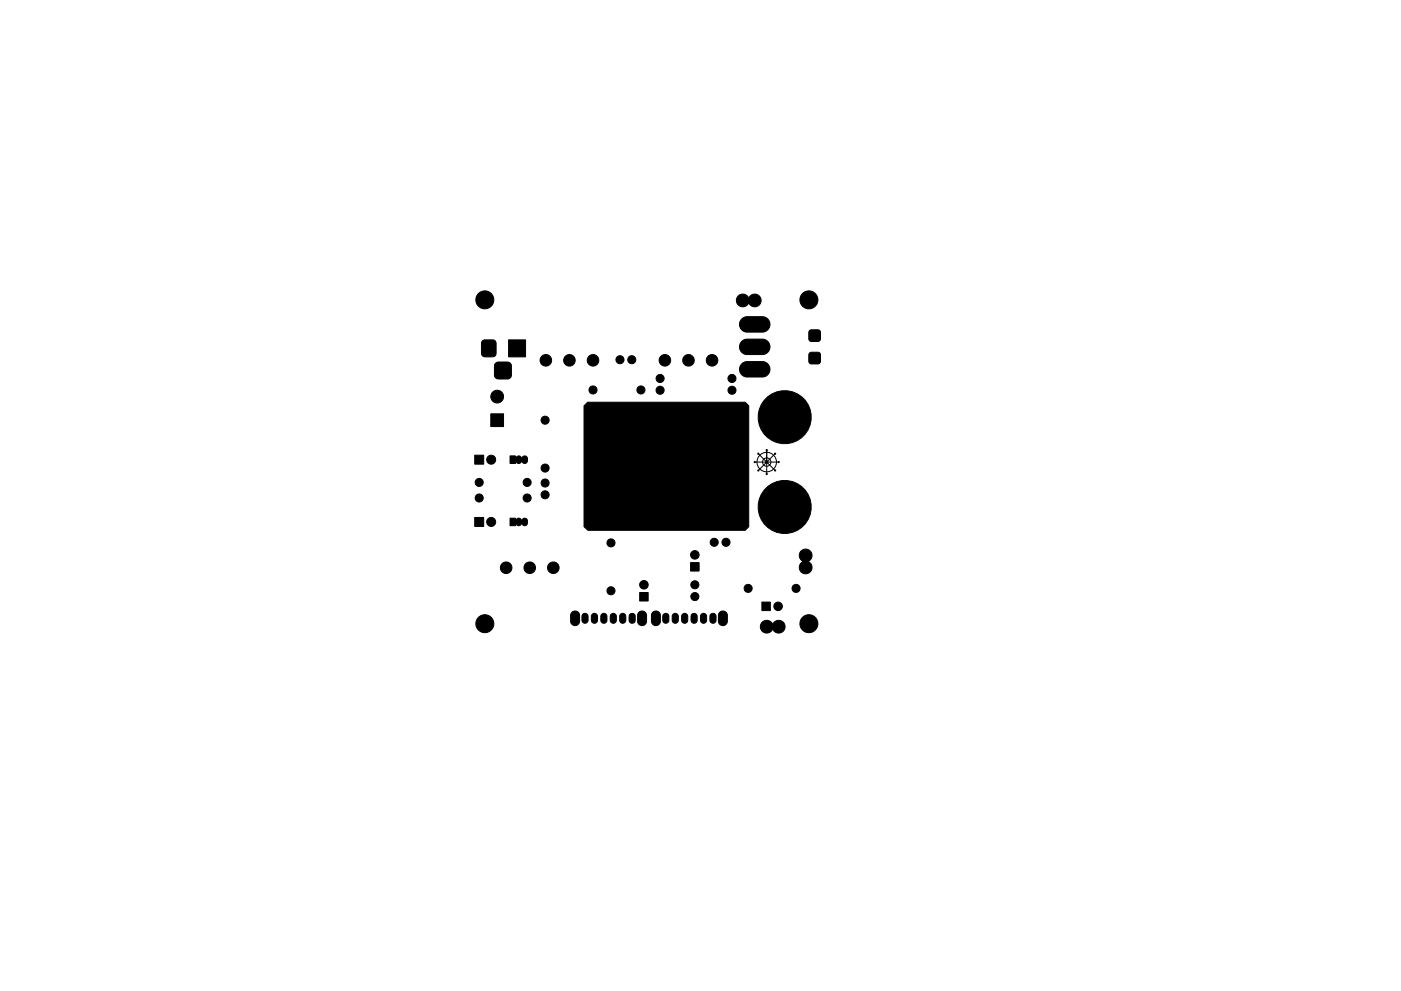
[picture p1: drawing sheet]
<svg xmlns="http://www.w3.org/2000/svg" width="297mm" height="210mm" viewBox="0 0 297 210" stroke-linecap="round" stroke-linejoin="round" font-family="sans-serif">
<g fill="none" stroke="#000" stroke-width=".21">
<path d="M160 98h5.1M160.8 96.3l3.5 3.5M162.6 95.5v5.1M164.3 96.3l-3.5 3.5"/>
<circle cx="160" cy="98" r=".13"/>
<circle cx="160.8" cy="96.3" r=".13"/>
<circle cx="160.8" cy="99.8" r=".13"/>
<circle cx="162.6" cy="98" r=".89"/>
<circle cx="162.6" cy="98" r="2.07"/>
<circle cx="162.6" cy="98" r=".25"/>
<circle cx="162.6" cy="95.5" r=".13"/>
<circle cx="164.3" cy="96.3" r=".13"/>
<circle cx="164.3" cy="99.8" r=".13"/>
<circle cx="165.1" cy="98" r=".13"/>
<circle cx="162.6" cy="100.6" r=".13"/>
</g>
<g fill="#000" stroke="#000" stroke-width=".21">
<path d="M102.3 72.3l.5-.2h1.7a.71 .71 0 0 1 .7 .7v2.2a.71 .71 0 0 1-.7 .7h-1.7a.71 .71 0 0 1-.7-.7v-2.2zM105.1 77.1l.6-.3h1.9a.84 .84 0 0 1 .8 .9v1.9a.84 .84 0 0 1-.8 .8h-1.9a.84 .84 0 0 1-.9-.8v-1.9zM107.8 72.1h3.6v3.6h-3.6zM156.6 62.7a1.66 1.66 0 0 1 2.2 .4 1.38 1.38 0 0 1 2.1-.3 1.38 1.38 0 0 1-.1 2.1 1.38 1.38 0 0 1-2.1-.5 1.37 1.37 0 0 1-2 .4 1.37 1.37 0 0 1-.1-2.1zM157.3 77.2l.8-.5h3.6a1.64 1.64 0 0 1 1.6 1.7 1.64 1.64 0 0 1-1.6 1.6h-3.3a1.64 1.64 0 0 1-1.5-1.1 1.64 1.64 0 0 1 .4-1.7zM157.3 72.4l.8-.4h3.6a1.64 1.64 0 0 1 1.6 1.6 1.64 1.64 0 0 1-1.6 1.6h-3.3a1.64 1.64 0 0 1-1.5-1 1.64 1.64 0 0 1 .4-1.8zM157.3 67.7l.8-.5h3.6a1.64 1.64 0 0 1 1.6 1.6 1.64 1.64 0 0 1-1.6 1.7h-3.3a1.64 1.64 0 0 1-1.5-1.1 1.64 1.64 0 0 1 .4-1.7zM171.6 74.9l.4-.2h1.4a.56 .56 0 0 1 .6 .6v1.3a.56 .56 0 0 1-.6 .6h-1.4a.56 .56 0 0 1-.5-.6v-1.3zM171.6 70.1l.4-.1h1.4a.56 .56 0 0 1 .6 .5v1.4a.56 .56 0 0 1-.6 .6h-1.4a.56 .56 0 0 1-.5-.6v-1.4zM100.6 96.6h2v1.9h-2zM104.1 87.8h2.7v2.7h-2.7zM108.1 96.7h1.2l.1 .3a.74 .74 0 0 1 1.3 .1 .61 .61 0 0 1 .6-.4 .61 .61 0 0 1 .5 .6v.5a.66 .66 0 0 1-.5 .5 .66 .66 0 0 1-.7-.4 .74 .74 0 0 1-1.2 .2l-.1 .2h-1.2z"/>
<path d="M123.8 86.1l.8-.8h33.4l.7 .8v25.7l-.7 .7h-33.3l-.9-.7zM100.6 109.8h2v1.9h-2zM108.1 109.9h1.2l.1 .3a.74 .74 0 0 1 1.3 .1 .61 .61 0 0 1 .6-.4 .61 .61 0 0 1 .5 .6v.5a.66 .66 0 0 1-.5 .5 .66 .66 0 0 1-.7-.4 .74 .74 0 0 1-1.2 .2l-.1 .2h-1.2zM169.8 117a1.39 1.39 0 0 1 2.1 .1 1.39 1.39 0 0 1-.5 2 1.39 1.39 0 0 1 .4 2.2 1.39 1.39 0 0 1-2.1-.1 1.39 1.39 0 0 1 .5-2.1l-.1-.1a1.36 1.36 0 0 1-.3-2zM121.3 129.9a.95 .95 0 0 1 1-.2 .95 .95 0 0 1 .6 .8v1.3a.95 .95 0 0 1-1 .9 .95 .95 0 0 1-.9-.9v-1.4zM123.6 130.3l.4-.2 .5 .2 .2 .4v.9a.65 .65 0 0 1-.7 .6 .65 .65 0 0 1-.6-.6v-.9zM125.6 130.3l.4-.2 .5 .2 .2 .4v.9a.65 .65 0 0 1-.7 .6 .65 .65 0 0 1-.6-.6v-.9zM127.6 130.3l.4-.2 .5 .2 .2 .4v.9a.65 .65 0 0 1-.7 .6 .65 .65 0 0 1-.6-.6v-.9zM129.6 130.3l.4-.2 .5 .2 .2 .4v.9a.65 .65 0 0 1-.7 .6 .65 .65 0 0 1-.6-.6v-.9zM131.6 130.3l.4-.2 .5 .2 .2 .4v.9a.65 .65 0 0 1-.7 .6 .65 .65 0 0 1-.6-.6v-.9zM133.6 130.3l.4-.2 .5 .2 .2 .4v.9a.65 .65 0 0 1-.7 .6 .65 .65 0 0 1-.6-.6v-.9zM135.5 129.9a.95 .95 0 0 1 1-.2 .95 .95 0 0 1 .6 .8v1.3a.95 .95 0 0 1-1 .9 .95 .95 0 0 1-.9-.9v-1.4z"/>
<path d="M135.6 125.7h1.8v1.8h-1.8zM138.4 129.9a.95 .95 0 0 1 1-.2 .95 .95 0 0 1 .6 .8v1.3a.95 .95 0 0 1-.9 .9 .95 .95 0 0 1-1-.9v-1.4zM140.7 130.3l.5-.2 .4 .2 .2 .4v.9a.65 .65 0 0 1-.6 .6 .65 .65 0 0 1-.7-.6v-.9zM142.7 130.3l.5-.2 .4 .2 .2 .4v.9a.65 .65 0 0 1-.6 .6 .65 .65 0 0 1-.7-.6v-.9zM144.7 130.3l.5-.2 .4 .2 .2 .4v.9a.65 .65 0 0 1-.6 .6 .65 .65 0 0 1-.7-.6v-.9zM146.7 130.3l.5-.2 .4 .2 .2 .4v.9a.65 .65 0 0 1-.6 .6 .65 .65 0 0 1-.7-.6v-.9zM146.4 119.4h1.8v1.8h-1.8zM148.7 130.3l.5-.2 .4 .2 .2 .4v.9a.65 .65 0 0 1-.6 .6 .65 .65 0 0 1-.7-.6v-.9zM150.7 130.3l.5-.2 .4 .2 .2 .4v.9a.65 .65 0 0 1-.6 .6 .65 .65 0 0 1-.7-.6v-.9zM152.6 129.9a.95 .95 0 0 1 1-.2 .95 .95 0 0 1 .6 .8v1.3a.95 .95 0 0 1-.9 .9 .95 .95 0 0 1-1-.9v-1.4zM161.5 132.1a1.61 1.61 0 0 1 2.4 .2 1.38 1.38 0 0 1 2.1-.3 1.38 1.38 0 0 1-.1 2.1 1.38 1.38 0 0 1-2.1-.5 1.38 1.38 0 0 1-2 .5 1.38 1.38 0 0 1-.3-2zM161.5 127.7h1.8v1.8h-1.8z"/>
<circle cx="102.8" cy="63.6" r="1.91"/>
<circle cx="115.7" cy="76.4" r="1.23"/>
<circle cx="120.7" cy="76.4" r="1.23"/>
<circle cx="125.7" cy="76.4" r="1.23"/>
<circle cx="131.4" cy="76.3" r=".86"/>
<circle cx="133.9" cy="76.3" r=".86"/>
<circle cx="141" cy="76.4" r="1.23"/>
<circle cx="146" cy="76.4" r="1.23"/>
<circle cx="151" cy="76.4" r="1.23"/>
<circle cx="171.5" cy="63.6" r="1.91"/>
<circle cx="104.1" cy="97.5" r=".96"/>
<circle cx="105.4" cy="84.1" r="1.36"/>
<circle cx="115.6" cy="89.1" r=".86"/>
<circle cx="115.6" cy="99.3" r=".86"/>
<circle cx="125.7" cy="82.7" r=".86"/>
<circle cx="135.9" cy="82.7" r=".86"/>
<circle cx="140" cy="80.3" r=".86"/>
<circle cx="140" cy="82.8" r=".86"/>
<circle cx="155.2" cy="80.3" r=".86"/>
<circle cx="155.2" cy="82.8" r=".86"/>
<circle cx="166.4" cy="88.5" r="5.6"/>
<circle cx="101.6" cy="102.4" r=".86"/>
<circle cx="101.6" cy="105.7" r=".86"/>
<circle cx="104.1" cy="110.7" r=".96"/>
<circle cx="111.8" cy="105.7" r=".86"/>
<circle cx="111.8" cy="102.4" r=".86"/>
<circle cx="115.6" cy="105" r=".86"/>
<circle cx="115.6" cy="102.5" r=".86"/>
<circle cx="129.5" cy="115.2" r=".86"/>
<circle cx="147.3" cy="117.7" r=".9"/>
<circle cx="151.4" cy="115.1" r=".86"/>
<circle cx="153.9" cy="115.1" r=".86"/>
<circle cx="166.4" cy="107.6" r="5.6"/>
<circle cx="102.8" cy="132.3" r="1.91"/>
<circle cx="107.3" cy="120.5" r="1.23"/>
<circle cx="112.3" cy="120.5" r="1.23"/>
<circle cx="117.3" cy="120.5" r="1.23"/>
<circle cx="129.5" cy="125.3" r=".86"/>
<circle cx="136.5" cy="124.1" r=".9"/>
<circle cx="147.3" cy="126.6" r=".86"/>
<circle cx="147.3" cy="124.1" r=".86"/>
<circle cx="158.6" cy="124.8" r=".86"/>
<circle cx="165" cy="128.6" r=".9"/>
<circle cx="168.8" cy="124.8" r=".86"/>
<circle cx="171.5" cy="132.3" r="1.91"/>
</g>
</svg>
